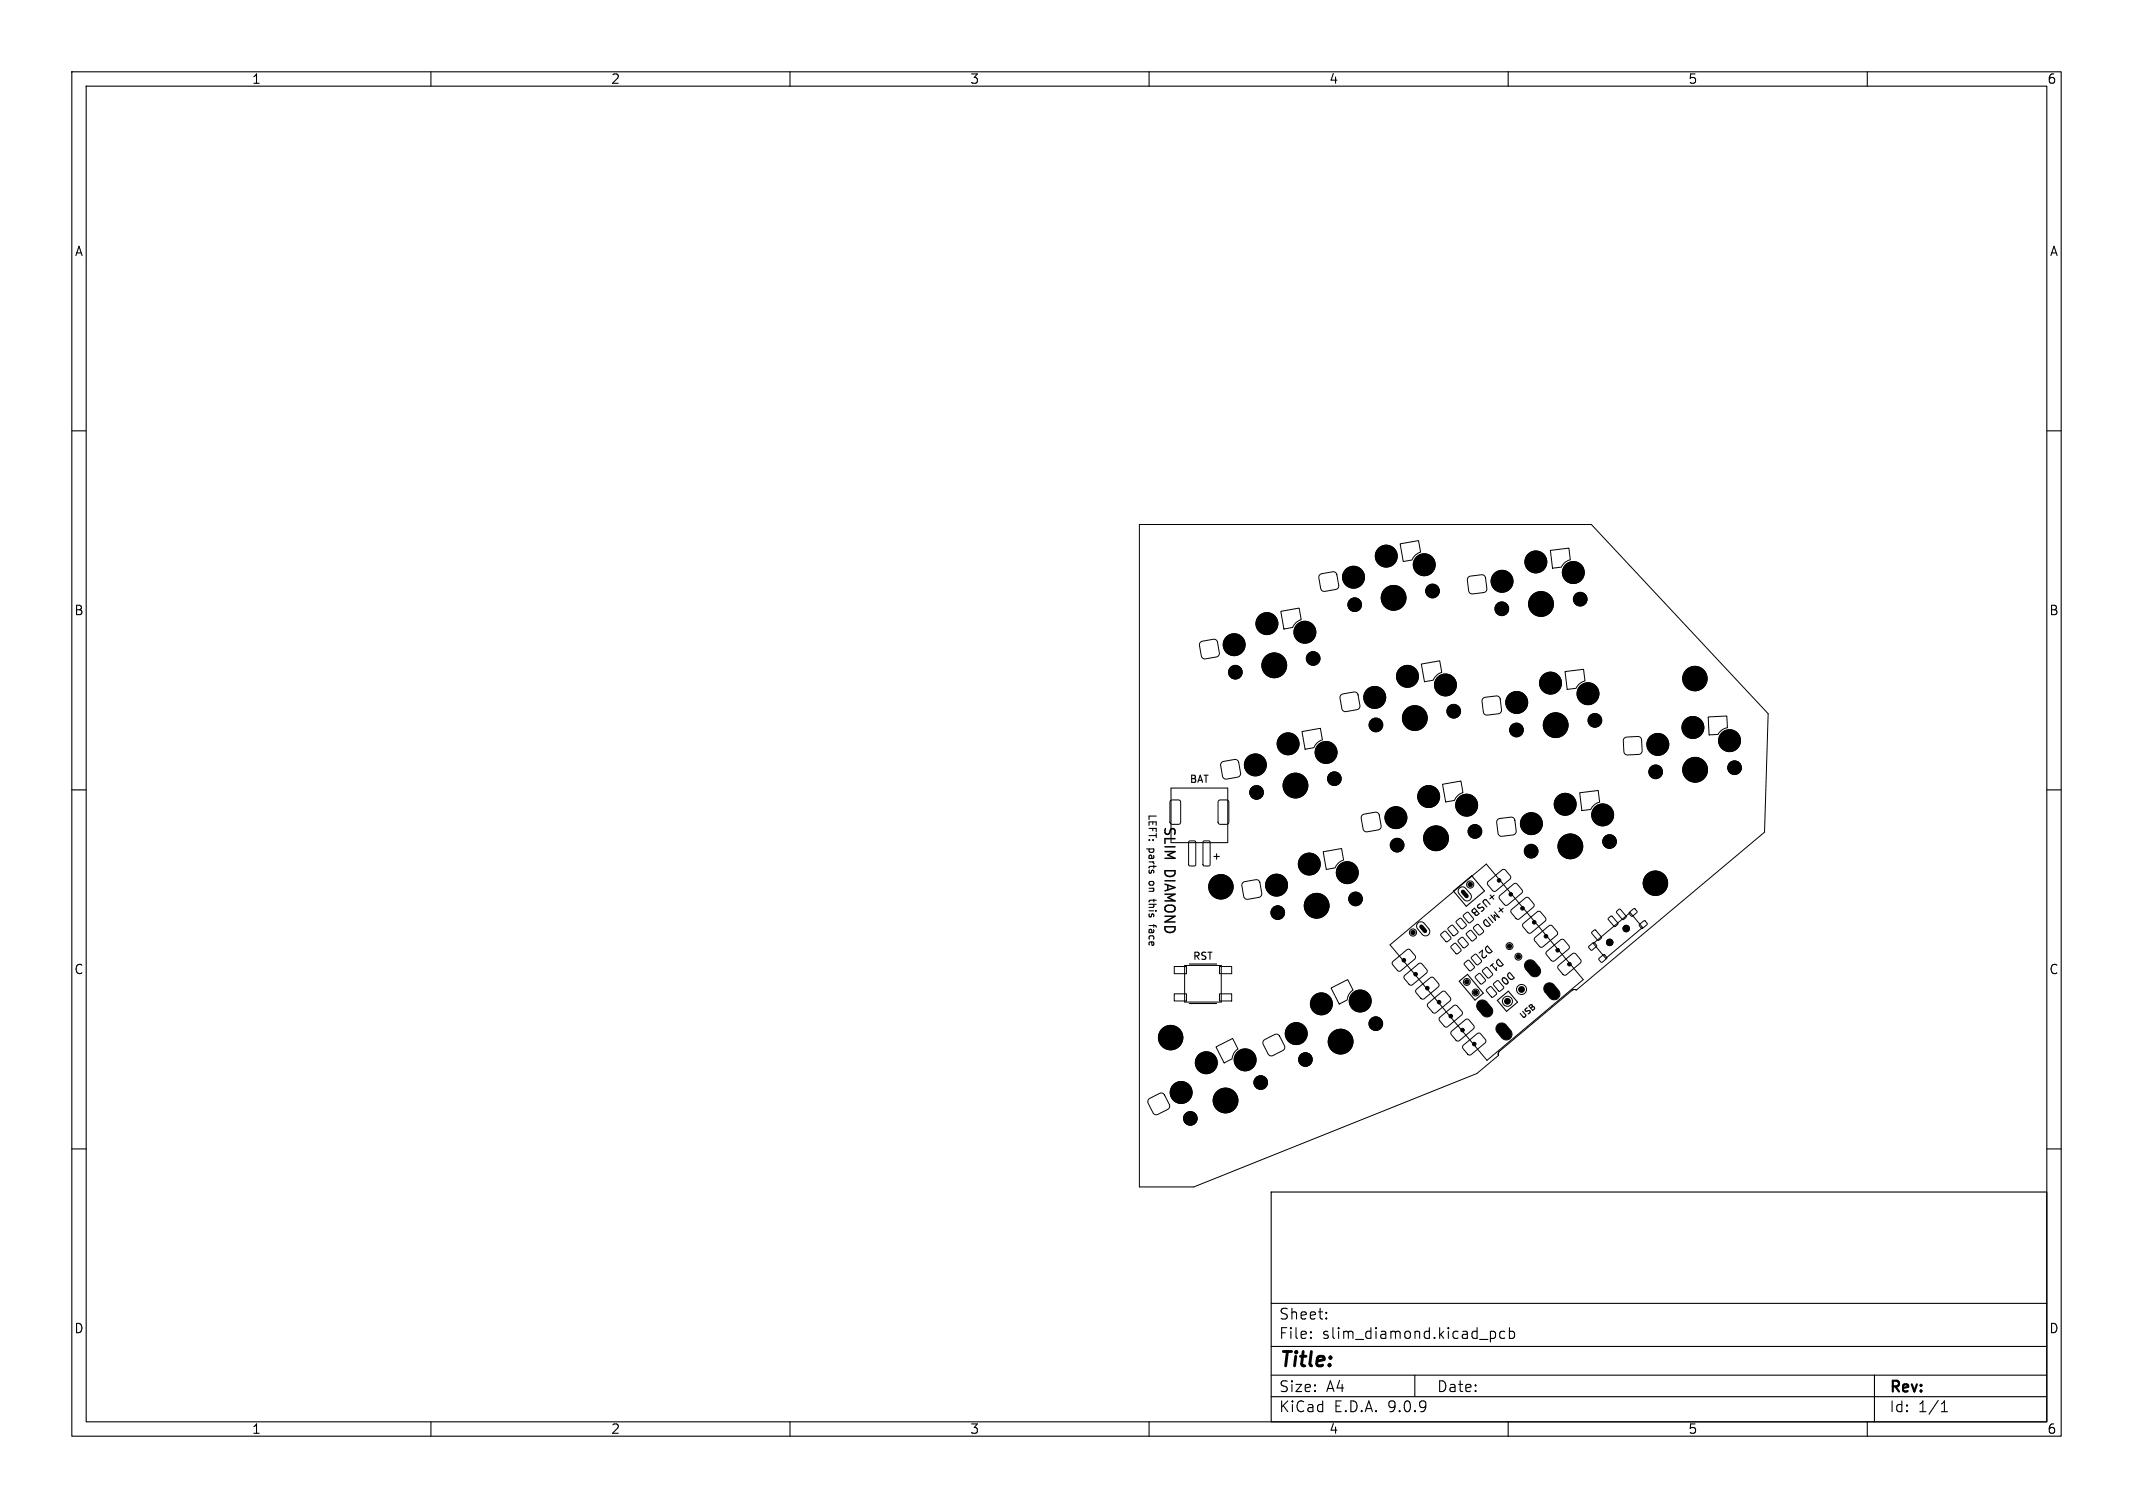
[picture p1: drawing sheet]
<svg xmlns="http://www.w3.org/2000/svg" width="297mm" height="210mm" viewBox="0 0 297 210" stroke-linecap="round" stroke-linejoin="round" font-family="sans-serif">
<defs><g id="words">
<text font-size="2.8" x="178" y="190.9">Title:</text>
<g font-size="2.1">
<text x="178" y="184">Sheet:</text>
<text x="178" y="186.7">File:</text>
<text x="184.1" y="186.7">slim_diamond.kicad_pcb</text>
<text x="178" y="196.9">KiCad</text>
<text x="178" y="194.1">Size:</text>
<text x="184.7" y="194.1">A4</text>
<text x="185.7" y="196.9">E.D.A.</text>
<text x="193.3" y="196.9">9.0.9</text>
<text x="200" y="194.1">Date:</text>
<text x="263" y="194.3">Rev:</text>
<text x="263" y="196.9">Id:</text>
<text x="267.1" y="196.9">1/1</text>
</g>
<g font-size="1.9">
<text x="161.8" y="115" transform="rotate(90 161.8 115)">SLIM</text>
<text x="161.8" y="121.1" transform="rotate(90 161.8 121.1)">DIAMOND</text>
</g>
<g font-size="1.8">
<text x="35" y="11.9">1</text>
<text x="85" y="11.9">2</text>
<text x="135" y="11.9">3</text>
<text x="185" y="11.9">4</text>
<text x="235" y="11.9">5</text>
<text x="285" y="11.9">6</text>
<text x="10.3" y="35.9">A</text>
<text x="285.4" y="35.9">A</text>
<text x="10.3" y="85.9">B</text>
<text x="285.3" y="85.9">B</text>
<text x="10.3" y="135.9">C</text>
<text x="285.3" y="135.9">C</text>
<text x="10.3" y="185.9">D</text>
<text x="285.3" y="185.9">D</text>
<text x="35" y="199.9">1</text>
<text x="85" y="199.9">2</text>
<text x="135" y="199.9">3</text>
<text x="185" y="199.9">4</text>
<text x="235" y="199.9">5</text>
<text x="285" y="199.9">6</text>
</g>
<g font-size="1.4">
<text x="159.7" y="113.3" transform="rotate(90 159.7 113.3)">LEFT:</text>
<text x="165.6" y="109.2">BAT</text>
<text x="159.7" y="118.1" transform="rotate(90 159.7 118.1)">parts</text>
<text x="168.7" y="119.9">+</text>
<text x="159.7" y="122.9" transform="rotate(90 159.7 122.9)">on</text>
<text x="159.7" y="125.8" transform="rotate(90 159.7 125.8)">this</text>
<text x="207.9" y="123.9" transform="rotate(140 207.9 123.9)">+USB</text>
<text x="209.2" y="125.8" transform="rotate(140 209.2 125.8)">+MID</text>
<text x="159.7" y="129.5" transform="rotate(90 159.7 129.5)">face</text>
<text x="207.2" y="131.3" transform="rotate(140 207.2 131.3)">D2</text>
<text x="166" y="133.9">RST</text>
<text x="208.8" y="133.1" transform="rotate(140 208.8 133.1)">D1</text>
<text x="210.3" y="135" transform="rotate(140 210.3 135)">D0</text>
</g>
<text font-size="1.1" x="212.1" y="142.2" transform="rotate(-40 212.1 142.2)">USB</text>
</g></defs>
<g fill="none" stroke="#000" stroke-width=".15">
<path d="M10 10h277v190h-277zM12 12h273v186h-273zM60 10v2M110 10v2M160 10v2M210 10v2M260 10v2M10 60h2M285 60h2M10 110h2M285 110h2M160 128.9h.9l.1 .2"/>
<path d="M160.7 125.2v.4M160.7 128.7v.4M165.6 134.3h3.8M165.6 139.8h3.8M202.4 124.1l2.5-2.1 1.8 2.1-2.5 2.1zM203.2 136.7l1.1-1 2.2 2.6-1.1 1zM208.5 139.3l1.5-1.3 1.3 1.6-1.5 1.3zM10 160h2M177 166h108v32h-108zM285 160h2M60 198v2M110 198v2"/>
<path d="M160 198v2M177 194.5h108M177 191.5h108M177 187.5h108M177 181.5h108M182.5 186.3h.1l-.1 .1M182.5 186.3v.1M182.5 185.5v.1M182.5 185.5h.1l-.1 .1M184.7 183.6v.1M184.7 183.6h-.1l.1 .1M184.7 182.8v.1"/>
<path d="M184.7 182.8h-.1l.1 .1M197 191.5v3M207.5 185.5l.5-.1 .2 .3v.4l-.1 .2-.1 .1-.5-.1M209.5 185.5l-.4-.1-.3 .3v.4l.2 .2 .1 .1 .4-.1M210 198v2M210.2 185.5l.4-.1 .3 .3v.4l-.2 .2-.1 .1-.4-.1M210.2 184.9v1.5M260 198v2M261 191.5v6.5M270.3 196.6h.9M270.3 195.5l.4-.4v1.5"/>
</g>
<g fill="none" stroke="#000" stroke-width=".14">
<path d="M158.6 73h63l24.6 26.4-.5 16.5-26.2 22-.3-.1-.3 .1-10.1 8.5-.2 .2 .1 .4-3.1 2.5-39.4 15.8h-7.6zM183.8 80l1.8-.4 .3 .1 .2 .3 .3 1.5-.1 .4-.3 .2-1.5 .3-.4-.1-.2-.3-.3-1.5 .1-.3zM195 75.7l2.5-.4 .3 1.6-.7 .4-.5 .7-1.2 .2zM215.9 76.6l2.6-.3 .2 1.7-.8 .3-.5 .7-1.2 .1zM167.2 89.4l1.7-.4 .4 .1 .2 .3 .3 1.5-.1 .4-.3 .2-1.5 .3-.4-.1-.2-.3-.3-1.5v-.3zM178.3 85.1l2.6-.4 .3 1.6-.8 .4-.4 .7-1.2 .2zM186.8 96.7l1.7-.3 .4 .1 .2 .3 .3 1.5-.1 .3-.3 .2-1.6 .3-.3-.1-.3-.3-.2-1.5v-.2zM197.9 92.5l2.6-.5 .3 1.6-.8 .5-.4 .6-1.3 .2zM204.4 80.4l.4-.2 1.5-.2 .4 .1 .1 .4 .2 1.5-.1 .3-.3 .2-1.5 .2-.4-.1-.2-.3-.2-1.5zM206.5 97.3l.3-.2 1.5-.2 .4 .1 .2 .4 .2 1.4-.1 .4-.4 .2-1.5 .2-.4-.1-.2-.3-.1-1.5zM217.9 93.5l2.6-.3 .2 1.6-.8 .4-.4 .7-1.3 .1zM237.8 99.8l2.6-.1 .1 1.6-.8 .4-.5 .6h-1.2z"/>
<path d="M163 111.5l.2-.1h.9l.3 .2v2.9l-.2 .3h-1.1l-.2-.2zM163.1 109.8h7.9v7.6h-7.9zM165.6 117.2l.7-.1 .2 .1v3.2l-.1 .2h-.7l-.2-.1zM167.6 117.2l.7-.1 .2 .1v3.2l-.1 .2h-.7l-.2-.1zM169.7 111.5l.2-.1h.9l.3 .2v2.9l-.2 .3h-1.1l-.2-.2zM170.1 106.1l1.8-.3h.4l.2 .4 .2 1.4v.4l-.4 .2-1.5 .3-.4-.1-.2-.3-.2-1.5v-.2zM181.3 101.9l2.5-.5 .3 1.6-.7 .5-.5 .6-1.2 .2zM184.2 118.6l2.6-.4 .3 1.6-.8 .4-.4 .7-1.2 .2zM189.7 113.5l1.8-.4 .3 .1 .2 .3 .3 1.5-.1 .4-.3 .2-1.5 .2h-.4l-.2-.4-.3-1.4 .1-.3zM200.9 109.2l2.5-.4 .3 1.6-.7 .4-.5 .7-1.2 .2zM208.5 114.2l.3-.2 1.6-.2 .3 .1 .2 .3 .2 1.5-.1 .4-.3 .2-1.6 .2-.3-.1-.2-.4-.2-1.5zM220 110.4l2.5-.3 .2 1.6-.7 .4-.5 .6-1.2 .2z"/>
<path d="M226.2 102.8l.3-.2h1.6l.3 .1 .2 .3 .1 1.5-.2 .4-.3 .2h-1.6l-.3-.1-.2-.3-.1-1.5zM163.5 134.6h1.7v1h-1.7zM163.5 138.4h1.7v1h-1.7zM165 134.5h5.1v5.1h-5.1zM169.8 134.6h1.7v1h-1.7zM169.8 138.4h1.7v1h-1.7zM173.1 122.9l1.7-.4 .4 .1 .2 .3 .3 1.5-.1 .4-.3 .2-1.5 .2h-.4l-.2-.4-.3-1.4v-.3zM185.3 137.6l2.4-1.2 .7 1.5-.6 .6-.2 .8-1.1 .5zM193.6 131.6l13.4-11.3 13.5 16.1-13.5 11.3zM194 133.9l2.1-1.7 .3 .1 .7 1-.1 .3-2.1 1.7-.3-.2-.7-.7v-.3zM195.6 135.8l2.1-1.7 .3 .1 .7 1-.1 .3-2.1 1.7-.3-.1-.6-.8-.1-.3zM197.2 137.8l2.2-1.7 .2 .1 .8 1-.1 .3-2.2 1.7-.3-.2-.6-.7-.1-.2z"/>
<path d="M197.4 128.5a.6 .6 0 0 1 .9 .1l.6 .7a.6 .6 0 0 1 0 .9 .6 .6 0 0 1-.9-.1l-.6-.7a.6 .6 0 0 1 0-.9zM198.9 139.7l2.1-1.7 .3 .1 .7 1-.1 .3-2.1 1.7-.3-.1-.7-.8-.1-.2zM200.7 130.1l.4-.4h.2l.7 .8v.2l-.4 .4h-.2l-.8-.8zM201.7 129.2l.4-.3 .2-.1 .7 .9v.2l-.4 .4h-.2l-.8-.8zM202.1 131.7l.4-.3h.2l.7 .8v.2l-.4 .4h-.2l-.7-.8zM202.8 128.3l.4-.4h.2l.7 .8 .1 .2-.5 .4h-.2l-.7-.8zM203.1 130.9l.4-.3 .2-.1 .7 .9v.2l-.4 .4h-.2l-.8-.8zM203.2 123.7a.6 .6 0 0 1 .9 0l.6 .8a.6 .6 0 0 1 0 .8 .6 .6 0 0 1-.9 0l-.6-.8a.6 .6 0 0 1 0-.8zM203.8 127.4l.4-.3 .2-.1 .7 .9 .1 .2-.5 .4h-.2l-.7-.8zM203.9 134.1l.4-.3 .2-.1 .8 .9v.2l-.5 .4h-.2l-.7-.8zM204.2 129.9l.4-.3h.2l.8 .8v.2l-.5 .4h-.2l-.7-.8zM204.9 133.3l.4-.4h.2l.8 .8v.2l-.5 .4-.2 .1-.7-.9z"/>
<path d="M205.2 129.1l.4-.3 .2-.1 .8 .9v.2l-.5 .4h-.2l-.7-.8zM205.5 135.9l.4-.3h.2l.7 .8v.2l-.4 .4h-.2l-.8-.8zM205.8 139.5a.8 .8 0 0 1 1.2 0l.7 .8a.8 .8 0 0 1-.1 1.1 .8 .8 0 0 1-1.2-.1l-.6-.7a.8 .8 0 0 1 0-1.1zM206.5 135.1l.4-.3 .2-.1 .7 .9v.2l-.4 .4h-.2l-.8-.8zM207 137.8l.4-.4h.2l.7 .8 .1 .2-.5 .4-.2 .1-.7-.9zM207.2 122.8l2.1-1.7 .3 .1 .8 1-.2 .2-2.1 1.7-.3-.1-.6-.8-.1-.3zM208 136.9l.4-.3h.2l.7 .8 .1 .2-.5 .4h-.2l-.7-.8zM208.9 124.7l2.1-1.7 .3 .1 .7 1-.1 .3-2.1 1.7-.3-.1-.7-.8-.1-.3zM210.5 126.7l2.1-1.7 .3 .1 .7 .9-.1 .3-2.1 1.7-.3-.1-.7-.8v-.2zM212.1 128.6l2.1-1.7 .3 .1 .8 1-.2 .3-2.1 1.7-.3-.1-.6-.8-.1-.2zM212.5 133.9a.8 .8 0 0 1 1.2 .1l.6 .7a.8 .8 0 0 1-.1 1.1 .8 .8 0 0 1-1.1-.1l-.6-.7a.8 .8 0 0 1 0-1.1zM213.7 130.5l2.2-1.7 .3 .2 .7 .9-.1 .3-2.1 1.7-.3-.1-.7-.8-.1-.2z"/>
<path d="M215.2 137.1a.8 .8 0 0 1 1.2 .1l.6 .7a.8 .8 0 0 1-.1 1.1 .8 .8 0 0 1-1.1-.1l-.7-.7a.8 .8 0 0 1 .1-1.1zM215.4 132.5l2.1-1.7 .3 .1 .7 1-.1 .3-2.1 1.7-.3-.1-.7-.8v-.2zM217 134.4l2.1-1.7 .3 .2 .8 .9-.2 .3-2.1 1.7-.3-.1-.6-.8-.1-.3zM221.2 131.8l.7-.6 .4 .5-.7 .6-.4-.3zM221.7 129.8l.4-.3 .9 1v.1l-.4 .3-.1 .1-.9-1zM221.9 131.4l5.1-4.3 1.7 2.1-5.1 4.3zM222.7 133.5l.7-.6 .3 .5-.7 .6-.4-.3zM224 127.9l.4-.3 .9 .9v.2l-.5 .3-.9-.9zM225.1 126.9l.5-.3 .8 1v.1l-.5 .4-.8-1zM226.9 127.1l.7-.6 .4 .5-.8 .6-.3-.4zM228.3 128.7l.7-.5 .4 .5-.8 .6-.3-.4zM160 153l1.5-.7 .4-.1 .2 .3 .7 1.3 .1 .4-.3 .3-1.4 .7h-.4l-.2-.2-.7-1.4-.1-.3z"/>
<path d="M169.3 145.8l2.3-1.2 .8 1.5-.6 .6-.2 .8-1.2 .5zM176 144.8l1.5-.7 .4-.1 .3 .3 .6 1.3 .1 .4-.3 .3-1.4 .7h-.3l-.3-.2-.7-1.4v-.3zM200.5 141.7l2.1-1.7 .3 .1 .7 1-.1 .2-2.1 1.7-.3-.1-.6-.8-.1-.1zM202.1 143.6l2.1-1.7 .3 .1 .8 1-.1 .3-2.2 1.7-.3-.1-.6-.8-.1-.2zM203.8 145.6l2.1-1.7 .3 .1 .7 .9-.1 .3-2.1 1.7-.3-.1-.7-.8v-.3zM208.5 142.7a.8 .8 0 0 1 1.2 0l.7 .8a.8 .8 0 0 1-.1 1.1 .8 .8 0 0 1-1.2-.1l-.6-.7a.8 .8 0 0 1 0-1.1z"/>
<circle cx="193" cy="77.4" r="1.52"/>
<circle cx="198.3" cy="78.6" r="1.52"/>
<circle cx="213.9" cy="78.3" r="1.52"/>
<circle cx="219.1" cy="79.7" r="1.53"/>
<circle cx="171.8" cy="89.8" r="1.53"/>
<circle cx="172" cy="93.6" r=".95"/>
<circle cx="176.4" cy="86.8" r="1.53"/>
<circle cx="177.4" cy="92.7" r="1.72"/>
<circle cx="181.7" cy="88" r="1.52"/>
<circle cx="182.8" cy="91.7" r=".95"/>
<circle cx="188.5" cy="80.4" r="1.52"/>
<circle cx="188.6" cy="84.2" r=".95"/>
<circle cx="191.4" cy="97.1" r="1.52"/>
<circle cx="194.1" cy="83.3" r="1.72"/>
<circle cx="196" cy="94.2" r="1.52"/>
<circle cx="197" cy="100" r="1.72"/>
<circle cx="199.5" cy="82.3" r=".95"/>
<circle cx="201.3" cy="95.4" r="1.53"/>
<circle cx="202.4" cy="99" r=".95"/>
<circle cx="209.1" cy="84.8" r=".95"/>
<circle cx="209.1" cy="80.9" r="1.52"/>
<circle cx="211.2" cy="97.8" r="1.52"/>
<circle cx="214.6" cy="84.1" r="1.72"/>
<circle cx="215.9" cy="95.1" r="1.53"/>
<circle cx="220" cy="83.4" r=".95"/>
<circle cx="221.1" cy="96.6" r="1.53"/>
<circle cx="236" cy="94.5" r="1.7"/>
<circle cx="174.8" cy="106.5" r="1.52"/>
<circle cx="175" cy="110.4" r=".95"/>
<circle cx="179.4" cy="103.6" r="1.52"/>
<circle cx="180.4" cy="109.4" r="1.73"/>
<circle cx="184.6" cy="104.8" r="1.53"/>
<circle cx="185.8" cy="108.4" r=".95"/>
<circle cx="191.6" cy="101" r=".95"/>
<circle cx="194.4" cy="113.9" r="1.53"/>
<circle cx="194.5" cy="117.7" r=".95"/>
<circle cx="198.9" cy="110.9" r="1.52"/>
<circle cx="200" cy="116.7" r="1.72"/>
<circle cx="204.2" cy="112.1" r="1.52"/>
<circle cx="205.4" cy="115.8" r=".95"/>
<circle cx="211.2" cy="101.7" r=".95"/>
<circle cx="213.2" cy="118.5" r=".95"/>
<circle cx="213.2" cy="114.7" r="1.53"/>
<circle cx="216.6" cy="101" r="1.72"/>
<circle cx="217.9" cy="112" r="1.53"/>
<circle cx="218.7" cy="117.9" r="1.73"/>
<circle cx="222.1" cy="100.3" r=".95"/>
<circle cx="223.2" cy="113.5" r="1.53"/>
<circle cx="224.1" cy="117.2" r=".95"/>
<circle cx="230.5" cy="107.5" r=".95"/>
<circle cx="230.8" cy="103.7" r="1.52"/>
<circle cx="235.7" cy="101.3" r="1.52"/>
<circle cx="236" cy="107.2" r="1.72"/>
<circle cx="240.8" cy="103.1" r="1.53"/>
<circle cx="241.5" cy="106.9" r=".95"/>
<circle cx="170" cy="123.5" r="1.7"/>
<circle cx="177.7" cy="123.3" r="1.52"/>
<circle cx="177.9" cy="127.1" r=".95"/>
<circle cx="182.3" cy="120.3" r="1.53"/>
<circle cx="183.3" cy="126.1" r="1.73"/>
<circle cx="184" cy="139.8" r="1.53"/>
<circle cx="187.6" cy="121.5" r="1.52"/>
<circle cx="188.8" cy="125.2" r=".95"/>
<circle cx="189.4" cy="139.4" r="1.52"/>
<circle cx="196.7" cy="129.9" r=".5"/>
<circle cx="204.2" cy="136.7" r=".48"/>
<circle cx="204.7" cy="123.2" r=".5"/>
<circle cx="205.5" cy="138.2" r=".48"/>
<circle cx="209.9" cy="139.4" r=".7"/>
<circle cx="210.2" cy="131.8" r=".48"/>
<circle cx="211.4" cy="133.2" r=".48"/>
<circle cx="211.9" cy="137.8" r=".7"/>
<circle cx="224.1" cy="131.2" r=".45"/>
<circle cx="226.4" cy="129.3" r=".45"/>
<circle cx="230.5" cy="123" r="1.7"/>
<circle cx="163" cy="144.5" r="1.7"/>
<circle cx="164.5" cy="152.1" r="1.53"/>
<circle cx="165.7" cy="155.8" r=".95"/>
<circle cx="168" cy="148" r="1.52"/>
<circle cx="170.6" cy="153.3" r="1.72"/>
<circle cx="173.4" cy="147.6" r="1.52"/>
<circle cx="175.5" cy="150.8" r=".95"/>
<circle cx="180.5" cy="143.9" r="1.53"/>
<circle cx="181.8" cy="147.6" r=".95"/>
<circle cx="186.7" cy="145.1" r="1.73"/>
<circle cx="191.6" cy="142.6" r=".95"/>
</g>
<g fill="#000" stroke="#000" stroke-width=".14">
<circle cx="193" cy="77.4" r="1.52"/>
<circle cx="198.3" cy="78.6" r="1.52"/>
<circle cx="213.9" cy="78.3" r="1.52"/>
<circle cx="219.1" cy="79.7" r="1.53"/>
<circle cx="171.8" cy="89.8" r="1.53"/>
<circle cx="172" cy="93.6" r=".95"/>
<circle cx="176.4" cy="86.8" r="1.53"/>
<circle cx="177.4" cy="92.7" r="1.72"/>
<circle cx="181.7" cy="88" r="1.52"/>
<circle cx="182.8" cy="91.7" r=".95"/>
<circle cx="188.5" cy="80.4" r="1.52"/>
<circle cx="188.6" cy="84.2" r=".95"/>
<circle cx="191.4" cy="97.1" r="1.52"/>
<circle cx="194.1" cy="83.3" r="1.72"/>
<circle cx="196" cy="94.2" r="1.52"/>
<circle cx="197" cy="100" r="1.72"/>
<circle cx="199.5" cy="82.3" r=".95"/>
<circle cx="201.3" cy="95.4" r="1.53"/>
<circle cx="202.4" cy="99" r=".95"/>
<circle cx="209.1" cy="84.8" r=".95"/>
<circle cx="209.1" cy="80.9" r="1.52"/>
<circle cx="211.2" cy="97.8" r="1.52"/>
<circle cx="214.6" cy="84.1" r="1.72"/>
<circle cx="215.9" cy="95.1" r="1.53"/>
<circle cx="220" cy="83.4" r=".95"/>
<circle cx="221.1" cy="96.6" r="1.53"/>
<circle cx="236" cy="94.5" r="1.7"/>
<circle cx="174.8" cy="106.5" r="1.52"/>
<circle cx="175" cy="110.4" r=".95"/>
<circle cx="179.4" cy="103.6" r="1.52"/>
<circle cx="180.4" cy="109.4" r="1.73"/>
<circle cx="184.6" cy="104.8" r="1.53"/>
<circle cx="185.8" cy="108.4" r=".95"/>
<circle cx="191.6" cy="101" r=".95"/>
<circle cx="194.4" cy="113.9" r="1.53"/>
<circle cx="194.5" cy="117.7" r=".95"/>
<circle cx="198.9" cy="110.9" r="1.52"/>
<circle cx="200" cy="116.7" r="1.72"/>
<circle cx="204.2" cy="112.1" r="1.52"/>
<circle cx="205.4" cy="115.8" r=".95"/>
<circle cx="211.2" cy="101.7" r=".95"/>
<circle cx="213.2" cy="118.5" r=".95"/>
<circle cx="213.2" cy="114.7" r="1.53"/>
<circle cx="216.6" cy="101" r="1.72"/>
<circle cx="217.9" cy="112" r="1.53"/>
<circle cx="218.7" cy="117.9" r="1.73"/>
<circle cx="222.1" cy="100.3" r=".95"/>
<circle cx="223.2" cy="113.5" r="1.53"/>
<circle cx="224.1" cy="117.2" r=".95"/>
<circle cx="230.5" cy="107.5" r=".95"/>
<circle cx="230.8" cy="103.7" r="1.52"/>
<circle cx="235.7" cy="101.3" r="1.52"/>
<circle cx="236" cy="107.2" r="1.72"/>
<circle cx="240.8" cy="103.1" r="1.53"/>
<circle cx="241.5" cy="106.9" r=".95"/>
<circle cx="170" cy="123.5" r="1.7"/>
<circle cx="177.7" cy="123.3" r="1.52"/>
<circle cx="177.9" cy="127.1" r=".95"/>
<circle cx="182.3" cy="120.3" r="1.53"/>
<circle cx="183.3" cy="126.1" r="1.73"/>
<circle cx="184" cy="139.8" r="1.53"/>
<circle cx="187.6" cy="121.5" r="1.52"/>
<circle cx="188.8" cy="125.2" r=".95"/>
<circle cx="189.4" cy="139.4" r="1.52"/>
<circle cx="195.5" cy="133.7" r=".25"/>
<circle cx="196.7" cy="129.9" r=".3"/>
<circle cx="197.1" cy="135.7" r=".25"/>
<circle cx="198.7" cy="137.6" r=".25"/>
<circle cx="200.4" cy="139.6" r=".25"/>
<circle cx="204.2" cy="136.7" r=".3"/>
<circle cx="204.7" cy="123.2" r=".3"/>
<circle cx="205.5" cy="138.2" r=".3"/>
<circle cx="208.7" cy="122.6" r=".25"/>
<circle cx="209.9" cy="139.4" r=".4"/>
<circle cx="210.2" cy="131.8" r=".3"/>
<circle cx="210.4" cy="124.5" r=".25"/>
<circle cx="211.4" cy="133.2" r=".3"/>
<circle cx="211.9" cy="137.8" r=".4"/>
<circle cx="212" cy="126.5" r=".25"/>
<circle cx="213.6" cy="128.4" r=".25"/>
<circle cx="215.3" cy="130.4" r=".25"/>
<circle cx="216.9" cy="132.3" r=".25"/>
<circle cx="218.5" cy="134.3" r=".25"/>
<circle cx="224.1" cy="131.2" r=".45"/>
<circle cx="226.4" cy="129.3" r=".45"/>
<circle cx="230.5" cy="123" r="1.7"/>
<circle cx="163" cy="144.5" r="1.7"/>
<circle cx="164.5" cy="152.1" r="1.53"/>
<circle cx="165.7" cy="155.8" r=".95"/>
<circle cx="168" cy="148" r="1.52"/>
<circle cx="170.6" cy="153.3" r="1.72"/>
<circle cx="173.4" cy="147.6" r="1.52"/>
<circle cx="175.5" cy="150.8" r=".95"/>
<circle cx="180.5" cy="143.9" r="1.53"/>
<circle cx="181.8" cy="147.6" r=".95"/>
<circle cx="186.7" cy="145.1" r="1.73"/>
<circle cx="191.6" cy="142.6" r=".95"/>
<circle cx="202" cy="141.5" r=".25"/>
<circle cx="203.6" cy="143.5" r=".25"/>
<circle cx="205.3" cy="145.4" r=".25"/>
</g>
<path d="M213.1 134.5l.6 .7M215.8 137.7l.6 .7M206.4 140.1l.7 .7M209.1 143.3l.6 .7" fill="none" stroke="#000" stroke-width="1.6"/>
<path d="M197.9 129l.5 .7M203.7 124.2l.5 .6" fill="none" stroke="#000" stroke-width=".6"/>
<use href="#words"/>
</svg>
